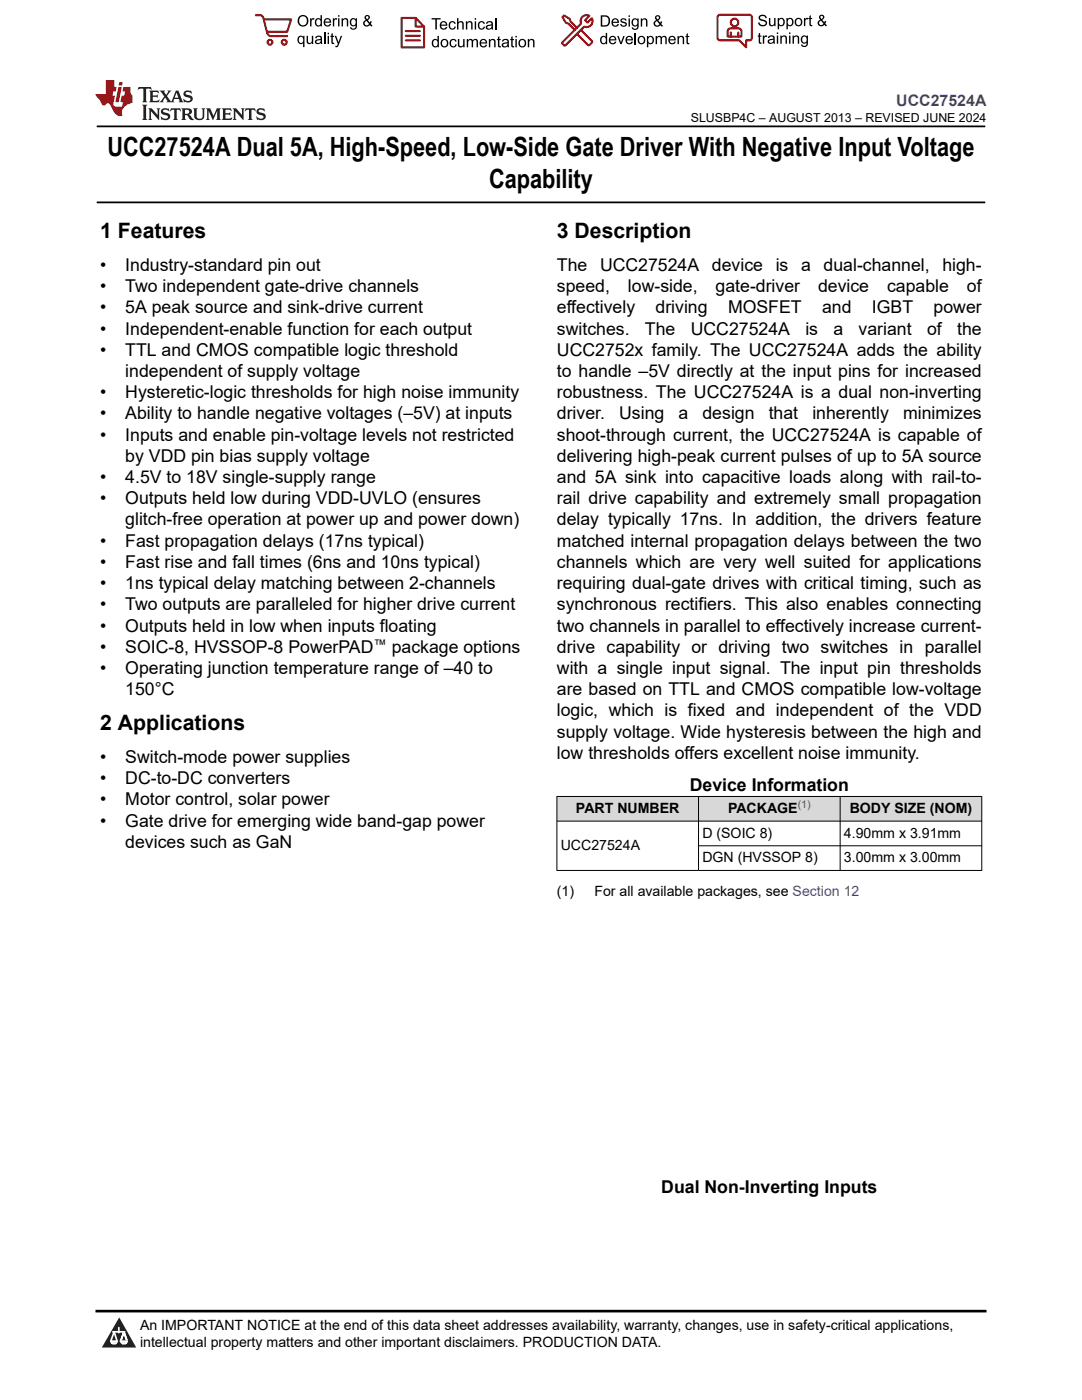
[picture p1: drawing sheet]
<svg xmlns="http://www.w3.org/2000/svg" width="216mm" height="279mm" viewBox="0 0 216 279" stroke-linecap="round" stroke-linejoin="round" font-family="sans-serif">
<defs><g id="words">
<g font-size="5.3">
<text x="21.4" y="31.2">UCC27524A Dual 5A, High-Speed, Low-Side Gate Driver With Negative Input Voltage</text>
<text x="97.6" y="37.5">Capability</text>
</g>
<g font-size="4.2">
<text x="20" y="47.5">1 Features</text>
<text x="111.1" y="47.5">3 Description</text>
<text x="20" y="145.7">2 Applications</text>
</g>
<g font-size="3.5">
<text x="20" y="54.1">•</text>
<text x="20" y="58.3">•</text>
<text x="25" y="54.1">Industry-standard pin out</text>
<text x="25" y="58.3">Two independent gate-drive channels</text>
<text x="111.1" y="54.1">The</text>
<text x="111.1" y="58.3">speed,</text>
<text x="119.7" y="54.1">UCC27524A</text>
<text x="125.3" y="58.3">low-side,</text>
<text x="142.1" y="54.1">device</text>
<text x="142.8" y="58.3">gate-driver</text>
<text x="154.8" y="54.1">is</text>
<text x="159.9" y="54.1">a</text>
<text x="163.2" y="58.3">device</text>
<text x="164.3" y="54.1">dual-channel,</text>
<text x="177" y="58.3">capable</text>
<text x="188" y="54.1">high-</text>
<text x="192.9" y="58.3">of</text>
<text x="20" y="62.5">•</text>
<text x="25" y="62.5">5A peak source and sink-drive current</text>
<text x="111.1" y="62.5">effectively</text>
<text x="130.8" y="62.5">driving</text>
<text x="145.3" y="62.5">MOSFET</text>
<text x="164" y="62.5">and</text>
<text x="174" y="62.5">IGBT</text>
<text x="186.3" y="62.5">power</text>
<text x="20" y="66.8">•</text>
<text x="20" y="71">•</text>
<text x="25" y="66.8">Independent-enable function for each output</text>
<text x="25" y="71">TTL and CMOS compatible logic threshold</text>
<text x="111.1" y="71">UCC2752x family. The UCC27524A adds the ability</text>
<text x="111.1" y="66.8">switches.</text>
<text x="128.7" y="66.8">The</text>
<text x="137.8" y="66.8">UCC27524A</text>
<text x="160.7" y="66.8">is</text>
<text x="166.3" y="66.8">a</text>
<text x="171.3" y="66.8">variant</text>
<text x="185" y="66.8">of</text>
<text x="191" y="66.8">the</text>
<text x="25" y="75.2">independent of supply voltage</text>
<text x="111.1" y="75.2">to handle –5V directly at the input pins for increased</text>
<text x="20" y="79.5">•</text>
<text x="20" y="83.7">•</text>
<text x="25" y="79.5">Hysteretic-logic thresholds for high noise immunity</text>
<text x="25" y="83.7">Ability to handle negative voltages (–5V) at inputs</text>
<text x="111.1" y="83.7">driver.</text>
<text x="111.1" y="79.5">robustness. The UCC27524A is a dual non-inverting</text>
<text x="123.6" y="83.7">Using</text>
<text x="135.4" y="83.7">a</text>
<text x="140.2" y="83.7">design</text>
<text x="153.4" y="83.7">that</text>
<text x="162.1" y="83.7">inherently</text>
<text x="180.2" y="83.7">minimizes</text>
<text x="20" y="87.9">•</text>
<text x="25" y="87.9">Inputs and enable pin-voltage levels not restricted</text>
<text x="111.1" y="87.9">shoot-through current, the UCC27524A is capable of</text>
<text x="25" y="92.2">by VDD pin bias supply voltage</text>
<text x="111.1" y="92.2">delivering high-peak current pulses of up to 5A source</text>
<text x="20" y="96.4">•</text>
<text x="20" y="100.6">•</text>
<text x="25" y="96.4">4.5V to 18V single-supply range</text>
<text x="25" y="100.6">Outputs held low during VDD-UVLO (ensures</text>
<text x="111.1" y="100.6">rail drive capability and extremely small propagation</text>
<text x="111.1" y="96.4">and 5A sink into capacitive loads along with rail-to-</text>
<text x="25" y="104.9">glitch-free operation at power up and power down)</text>
<text x="111.1" y="104.9">delay typically 17ns. In addition, the drivers feature</text>
<text x="20" y="109.1">•</text>
<text x="20" y="113.3">•</text>
<text x="25" y="109.1">Fast propagation delays (17ns typical)</text>
<text x="25" y="113.3">Fast rise and fall times (6ns and 10ns typical)</text>
<text x="111.1" y="113.3">channels which are very well suited for applications</text>
<text x="111.1" y="109.1">matched internal propagation delays between the two</text>
<text x="20" y="117.6">•</text>
<text x="25" y="117.6">1ns typical delay matching between 2-channels</text>
<text x="111.1" y="117.6">requiring dual-gate drives with critical timing, such as</text>
<text x="20" y="121.8">•</text>
<text x="25" y="121.8">Two outputs are paralleled for higher drive current</text>
<text x="111.1" y="121.8">synchronous rectifiers. This also enables connecting</text>
<text x="20" y="126">•</text>
<text x="20" y="130.3">•</text>
<text x="25" y="126">Outputs held in low when inputs floating</text>
<text x="25" y="130.3">SOIC-8, HVSSOP-8 PowerPAD</text>
<text x="78.2" y="130.3">package options</text>
<text x="111.1" y="126">two channels in parallel to effectively increase current-</text>
<text x="111.1" y="130.3">drive capability or driving two switches in parallel</text>
<text x="20" y="134.5">•</text>
<text x="25" y="134.5">Operating junction temperature range of –40 to</text>
<text x="111.1" y="134.5">with a single input signal. The input pin thresholds</text>
<text x="25" y="138.7">150°C</text>
<text x="111.1" y="138.7">are based on TTL and CMOS compatible low-voltage</text>
<text x="111.1" y="143">logic, which is fixed and independent of the VDD</text>
<text x="111.1" y="147.2">supply voltage. Wide hysteresis between the high and</text>
<text x="20" y="152.3">•</text>
<text x="25" y="152.3">Switch-mode power supplies</text>
<text x="111.1" y="151.4">low thresholds offers excellent noise immunity.</text>
<text x="20" y="156.5">•</text>
<text x="20" y="160.8">•</text>
<text x="25" y="156.5">DC-to-DC converters</text>
<text x="25" y="160.8">Motor control, solar power</text>
<text x="137.6" y="157.8">Device Information</text>
<text x="20" y="165">•</text>
<text x="25" y="165">Gate drive for emerging wide band-gap power</text>
<text x="25" y="169.2">devices such as GaN</text>
<text x="132" y="238.1">Dual Non-Inverting Inputs</text>
</g>
<text font-size="3.2" fill="#00f" x="178.9" y="21.1">UCC27524A</text>
<g font-size="2.8">
<text x="114.9" y="162.2">PART NUMBER</text>
<text x="140.2" y="167.1">D (SOIC 8)</text>
<text x="145.3" y="162.2">PACKAGE</text>
<text x="168.4" y="167.1">4.90mm x 3.91mm</text>
<text x="169.5" y="162.2">BODY SIZE (NOM)</text>
<text x="111.9" y="169.6">UCC27524A</text>
<text x="140.2" y="172.1">DGN (HVSSOP 8)</text>
<text x="168.4" y="172.1">3.00mm x 3.00mm</text>
<text x="111.1" y="178.9">(1)</text>
<text x="118.6" y="178.9">For all available packages, see Section 12</text>
<text x="27.9" y="265.5">An IMPORTANT NOTICE at the end of this data sheet addresses availability, warranty, changes, use in safety-critical applications,</text>
<text x="27.9" y="268.9">intellectual property matters and other important disclaimers. PRODUCTION DATA.</text>
</g>
<text font-size="2.6" x="74.5" y="129.4">™</text>
<text font-size="2.5" x="137.8" y="24.3">SLUSBP4C – AUGUST 2013 – REVISED JUNE 2024</text>
<text font-size="2.1" fill="#00f" x="159.2" y="161.3">(1)</text>
</g></defs>
<path d="M19.3 25.2h177.3M19.3 40.4h177.3" fill="none" stroke="#000" stroke-width=".35"/>
<g fill="#d8d8d8">
<path d="M111.1 159h84.8v4.9h-84.8z" fill-rule="evenodd"/>
<path d="M111.2 159h28.1v4.8h-28.1z" fill-rule="evenodd"/>
<path d="M139.4 159h28.2v4.8h-28.2z" fill-rule="evenodd"/>
<path d="M167.7 159h28.1v4.8h-28.1z" fill-rule="evenodd"/>
</g>
<path d="M111.1 159h84.9M111.1 158.9v14.9M139.4 158.9v14.9M167.6 158.9v14.9M195.9 158.9v14.9M111.1 163.9h84.9M111.1 173.7h84.9M139.4 168.8h56.6" fill="none" stroke="#000" stroke-width=".2"/>
<path d="M0 0h215.9v23.8h-215.9z" fill-rule="evenodd" fill="#fff"/>
<path d="M27.7 17.4l-.2 .6 .5-.3h.6v.1v2.2l-.2 .4h1l-.2-.4v-2.2v-.1h.5l.5 .3-.1-.6zM29.8 18.1l.2 .4v1.5l-.2 .4h1.9l.1-.6a1.08 1.08 0 0 1-1.3 .2v-.7h.6l.4 .2v-.6l-.4 .2h-.6v-.6l.2-.1a1 1 0 0 1 1 .2l-.1-.5zM31.8 18.1l1 1.1-1 1.2h.9l-.2-.2 .4-.7 .5 .7-.2 .2h1.6l-.2-.2 .1-.4h1l.1 .4-.1 .2h.9l-.2-.3-.8-2h-.5l-1 2.2-.8-1.1 .9-1.1h-.8l.2 .2-.5 .7-.3-.7 .1-.2zM35.2 18.5l.4 1h-.8zM36.8 18.2a.65 .65 0 0 0-.2 .7 .65 .65 0 0 0 .6 .5l.7 .2 .1 .2a.79 .79 0 0 1-.7 .4 .79 .79 0 0 1-.7-.5l.1 .7 .2-.1a.93 .93 0 0 0 1.1 .1 .93 .93 0 0 0 .4-1 1.46 1.46 0 0 0-1.2-.6l-.1-.3a1.09 1.09 0 0 1 1.2 .2l-.2-.6-.1 .1-.6-.2zM28.4 20.9l.2 .4v2.3l-.2 .3h1l-.2-.3v-2.3l.2-.4zM29.6 21.6l.2 .4v1.6l-.2 .3h.8l-.3-.3v-1.4l1.7 1.8v-2l.2-.4h-.8l.2 .2 .1 1.1-1.2-1.3zM32.3 21.8a.65 .65 0 0 0-.2 .7 .65 .65 0 0 0 .7 .4l.6 .2 .1 .2a.79 .79 0 0 1-.7 .4 .79 .79 0 0 1-.7-.5l.1 .7 .2-.1a.93 .93 0 0 0 1.1 .1 .93 .93 0 0 0 .4-.9 1.46 1.46 0 0 0-1.2-.6l-.1-.4a1.09 1.09 0 0 1 1.2 .2l-.2-.6-.1 .1-.6-.1zM34.1 21.6l-.1 .7a.63 .63 0 0 1 .7-.4l.1 1.7-.3 .3h1l-.2-.3v-1.7a.66 .66 0 0 1 .8 .4l-.1-.7zM36.2 21.6l.2 .4v1.6l-.2 .3h.9l-.2-.2v-.7h.5l.1 .2a.79 .79 0 0 0 1.2 .6l-1-.9a.61 .61 0 0 0 .6-.6 .61 .61 0 0 0-.5-.6zM36.9 21.9h.2a.47 .47 0 0 1 .5 .1 .47 .47 0 0 1 .1 .5l-.2 .2h-.6zM38.5 21.6l.2 .2a2.27 2.27 0 0 0 .4 2 1.04 1.04 0 0 0 1.7-.7v-1.3l.2-.2h-.8l.2 .4v1.1a.6 .6 0 0 1-.6 .6 .6 .6 0 0 1-.6-.6v-1.1l.3-.4zM41.1 21.6l.2 .4v1.6l-.2 .3h.7l-.2-.3v-1.5l.9 1.9 .8-1.9v1.5l-.2 .3h1l-.3-.3v-1.6l.3-.4h-.8l-.7 1.5-.7-1.5zM44.3 21.6l.2 .4v1.6l-.2 .3h1.9l.1-.5a1.09 1.09 0 0 1-1.3 .1v-.6h.6l.4 .1v-.6l-.4 .2h-.6v-.6l.2-.1a1.01 1.01 0 0 1 1 .3l-.1-.6zM46.4 21.6l.3 .4v1.6l-.3 .3h.8l-.2-.3v-1.4l1.6 1.8v-2l.2-.4h-.7l.2 .2v1.1l-1.2-1.3zM49 21.6l-.1 .7a.63 .63 0 0 1 .8-.4v1.7l-.3 .3h1l-.2-.3v-1.7a.66 .66 0 0 1 .8 .4l-.1-.7zM51.4 21.8a.65 .65 0 0 0-.2 .7 .65 .65 0 0 0 .6 .4l.6 .2 .2 .2a.79 .79 0 0 1-.8 .4 .79 .79 0 0 1-.6-.5l.1 .7 .2-.1a.93 .93 0 0 0 1 .1 .93 .93 0 0 0 .5-.9 1.46 1.46 0 0 0-1.3-.6l-.1-.4a1.09 1.09 0 0 1 1.3 .2l-.2-.6-.2 .1-.5-.1z" fill="#231f20"/>
<path d="M21.1 16v2.8h-2.1l.1 .3 .9 1a.95 .95 0 0 0 .9 .9 .59 .59 0 0 1 .6-.4 .59 .59 0 0 1 .5 .4l.4 .8a1.59 1.59 0 0 0 2.1 1.3 1.61 1.61 0 0 1 1-2.2l1-.4-.1-1.5a1.59 1.59 0 0 1-.4-1.6h-1.4l-.2 .9h.5l-.1 .8h-.5l-.2 1v.2l.4 .1-.2 .9h-.6a.73 .73 0 0 1-1.1-.7l.3-1.5h-.5l.2-.8h.5l.2-.9h-.5v-1.4zM23.6 17.4l-.6 3h.7l.6-3zM23.8 16.4l-.1 .7h.7l.1-.7z" fill="#ed1c24"/>
<g fill="#000">
<path d="M59.4 4.2a1.12 1.12 0 0 1 2.2 0 1.12 1.12 0 0 1-2.2 0zM59.9 3.5a.89 .89 0 0 0-.1 1.1 .89 .89 0 0 0 1.1 .4 .88 .88 0 0 0 .3-1.3 .88 .88 0 0 0-1.3-.2z" fill-rule="evenodd"/>
<path d="M59.5 7.3l.5-.2 .5 .3v-.3h.3v2.3h-.3v-.8a.74 .74 0 0 1-1 0 .74 .74 0 0 1-.1-1zM59.8 7.5a.57 .57 0 0 0-.2 .7 .57 .57 0 0 0 .8 .2 .57 .57 0 0 0 .1-.7 .57 .57 0 0 0-.7-.2z" fill-rule="evenodd"/>
<path d="M61.9 3.6h.2v.3l.2-.2 .3-.1 .2 .1-.1 .3a.36 .36 0 0 0-.5 0 .36 .36 0 0 0 0 .4v.9h-.3z" fill-rule="evenodd"/>
<path d="M61.2 7.1h.3v.9a.41 .41 0 0 0 .4 .6 .41 .41 0 0 0 .3-.6v-.9h.3v1.7h-.2v-.3a.58 .58 0 0 1-.7 .3 .58 .58 0 0 1-.4-.6z" fill-rule="evenodd"/>
<path d="M63 3.8l.5-.2 .5 .2v-.8h.2v2.3h-.2v-.2a.75 .75 0 0 1-1-.1 .75 .75 0 0 1-.1-1zM63.2 4a.57 .57 0 0 0-.1 .7 .57 .57 0 0 0 .8 .2 .57 .57 0 0 0 .1-.7 .57 .57 0 0 0-.8-.2z" fill-rule="evenodd"/>
<path d="M63 7.3a.74 .74 0 0 1 1-.1 .74 .74 0 0 1 .3 .9v.7h-.3v-.2a.57 .57 0 0 1-.8 .2 .57 .57 0 0 1-.2-.8l1-.3a.41 .41 0 0 0-.4-.4 .41 .41 0 0 0-.4 .4l-.3-.1zM63.2 8.2a.35 .35 0 0 0 .2 .5 .35 .35 0 0 0 .5-.3l.1-.4z" fill-rule="evenodd"/>
<path d="M65.4 6.5h.3v.3h-.3zM65.4 7.1h.3v1.7h-.3z" fill-rule="evenodd"/>
<path d="M64.8 3.8a.76 .76 0 0 1 .9-.1 .76 .76 0 0 1 .4 .8h-1.2a.47 .47 0 0 0 .3 .6 .47 .47 0 0 0 .6-.4l.3 .1a.82 .82 0 0 1-1.3 .3 .82 .82 0 0 1 0-1.3zM65 4l-.1 .3h.9l-.3-.4z" fill-rule="evenodd"/>
<path d="M66.4 3.6h.3v.3l.1-.2 .4-.1 .1 .1-.1 .3a.36 .36 0 0 0-.4 0 .36 .36 0 0 0-.1 .4v.9h-.3z" fill-rule="evenodd"/>
<path d="M66.1 6.7l.3-.1v.5h.3v.3h-.3v.9l.1 .2h.2v.3a.41 .41 0 0 1-.4-.1 .41 .41 0 0 1-.2-.4v-.9h-.2v-.3h.2z" fill-rule="evenodd"/>
<path d="M66.8 7.1h.3l.4 1.4 .5-1.4h.3l-.6 1.7a.57 .57 0 0 1-.8 .6v-.3a.37 .37 0 0 0 .5-.3z" fill-rule="evenodd"/>
<path d="M67.5 3h.2v.3h-.2zM67.5 3.6h.2v1.7h-.2z" fill-rule="evenodd"/>
<path d="M68.2 3.6h.2v.3a.58 .58 0 0 1 .7-.3 .58 .58 0 0 1 .4 .7v1h-.3v-1a.4 .4 0 0 0-.4-.5 .4 .4 0 0 0-.4 .6v.9h-.2z" fill-rule="evenodd"/>
<path d="M70 3.8l.5-.2 .5 .2v-.2h.2v1.5a.71 .71 0 0 1-.5 .8 .71 .71 0 0 1-.8-.5h.2a.46 .46 0 0 0 .6 .3 .46 .46 0 0 0 .3-.6 .78 .78 0 0 1-1.1-.2 .78 .78 0 0 1 .1-1.1zM70.2 4a.53 .53 0 0 0-.1 .8 .53 .53 0 0 0 .8 0 .54 .54 0 0 0 0-.7 .54 .54 0 0 0-.7-.1z" fill-rule="evenodd"/>
<path d="M72.9 3.1a.53 .53 0 0 1 .8 .1 .53 .53 0 0 1-.3 .8l.4 .5 .1-.3 .3 .1-.2 .5 .3 .3-.2 .2-.3-.3a.71 .71 0 0 1-1.2 .1 .71 .71 0 0 1 .4-1.1l-.3-.5zM73 3.5a.3 .3 0 0 0 .6 0 .3 .3 0 0 0-.6 0zM72.9 4.3a.45 .45 0 0 0 0 .7 .45 .45 0 0 0 .7-.2l-.5-.6z" fill-rule="evenodd"/>
<path d="M86.1 3.6h1.8v.3h-.7v2h-.3v-2h-.8z" fill-rule="evenodd"/>
<path d="M86.3 8l.5-.2 .5 .2v-.8h.3v2.2h-.3v-.2a.76 .76 0 0 1-1 0 .76 .76 0 0 1-.1-1zM86.6 8.1a.58 .58 0 0 0-.2 .8 .58 .58 0 0 0 .8 .2 .58 .58 0 0 0 .1-.8 .58 .58 0 0 0-.7-.2z" fill-rule="evenodd"/>
<path d="M88.2 7.9a.81 .81 0 0 1 1.1 .2 .81 .81 0 0 1-.2 1.1 .81 .81 0 0 1-1.1-.1l-.1-.8zM88.3 8.1a.57 .57 0 0 0 0 .9 .57 .57 0 0 0 .8 0 .57 .57 0 0 0 0-.8 .57 .57 0 0 0-.8-.1z" fill-rule="evenodd"/>
<path d="M88 4.4a.77 .77 0 0 1 .9-.1 .77 .77 0 0 1 .4 .8h-1.3a.48 .48 0 0 0 .4 .6 .48 .48 0 0 0 .6-.3h.3a.83 .83 0 0 1-1.3 .4 .83 .83 0 0 1 0-1.4zM88.2 4.6l-.2 .3h1l-.3-.4z" fill-rule="evenodd"/>
<path d="M89.7 4.4a.7 .7 0 0 1 1.2 .3l-.2 .1a.45 .45 0 0 0-.6-.3 .45 .45 0 0 0-.3 .6 .45 .45 0 0 0 .3 .6 .45 .45 0 0 0 .6-.4h.3a.76 .76 0 0 1-1.1 .6 .76 .76 0 0 1-.3-1.1z" fill-rule="evenodd"/>
<path d="M89.9 8a.7 .7 0 0 1 1.2 .3h-.3a.45 .45 0 0 0-.5-.3 .45 .45 0 0 0-.3 .6 .45 .45 0 0 0 .3 .6 .45 .45 0 0 0 .6-.4l.2 .1a.76 .76 0 0 1-1 .5 .76 .76 0 0 1-.4-1.1z" fill-rule="evenodd"/>
<path d="M91.2 3.6h.3v.8a.59 .59 0 0 1 .7-.2 .59 .59 0 0 1 .3 .7v1h-.2v-1a.4 .4 0 0 0-.5-.4 .4 .4 0 0 0-.3 .5v.9h-.3z" fill-rule="evenodd"/>
<path d="M91.4 7.8h.2v.9a.41 .41 0 0 0 .5 .5 .41 .41 0 0 0 .3-.5v-.9h.3v1.6h-.3v-.2a.58 .58 0 0 1-.7 .3 .58 .58 0 0 1-.3-.7z" fill-rule="evenodd"/>
<path d="M93 4.2h.2v.3a.59 .59 0 0 1 .7-.3 .59 .59 0 0 1 .4 .7v1h-.3v-1a.41 .41 0 0 0-.4-.5 .41 .41 0 0 0-.4 .6v.9h-.2z" fill-rule="evenodd"/>
<path d="M93.1 7.8h.3v.2a.56 .56 0 0 1 1 0 .54 .54 0 0 1 .6-.2 .54 .54 0 0 1 .4 .5v1.1h-.3v-1a.34 .34 0 0 0-.3-.4 .34 .34 0 0 0-.4 .3v1.1h-.3v-1a.38 .38 0 0 0-.5-.4 .38 .38 0 0 0-.2 .6v.8h-.3z" fill-rule="evenodd"/>
<path d="M94.7 3.6h.3v.3h-.3zM94.7 4.2h.3v1.7h-.3z" fill-rule="evenodd"/>
<path d="M95.5 4.4a.7 .7 0 0 1 1.3 .3l-.3 .1a.45 .45 0 0 0-.6-.3 .45 .45 0 0 0-.3 .6 .45 .45 0 0 0 .3 .6 .45 .45 0 0 0 .6-.4h.3a.76 .76 0 0 1-1.1 .6 .76 .76 0 0 1-.3-1.1z" fill-rule="evenodd"/>
<path d="M95.9 8a.77 .77 0 0 1 .9-.2 .77 .77 0 0 1 .4 .9h-1.2a.48 .48 0 0 0 .3 .5 .48 .48 0 0 0 .6-.3h.3a.83 .83 0 0 1-1.3 .4 .83 .83 0 0 1 0-1.3zM96.1 8.1l-.1 .4h.9l-.2-.5z" fill-rule="evenodd"/>
<path d="M97.5 7.8h.3v.2a.59 .59 0 0 1 .7-.2 .59 .59 0 0 1 .4 .6v1h-.3v-1a.41 .41 0 0 0-.5-.4 .41 .41 0 0 0-.3 .5v.9h-.3z" fill-rule="evenodd"/>
<path d="M97.1 4.4a.74 .74 0 0 1 1-.1 .74 .74 0 0 1 .3 .9v.7h-.3v-.2a.59 .59 0 0 1-.8 .2 .59 .59 0 0 1-.3-.8l1.1-.3a.42 .42 0 0 0-.4-.4 .42 .42 0 0 0-.5 .4l-.2-.1zM97.3 5.3a.36 .36 0 0 0 .2 .5 .36 .36 0 0 0 .5-.2l.1-.5z" fill-rule="evenodd"/>
<path d="M99.4 7.4l.2-.2v.6h.3v.2h-.3v1l.1 .2h.2l.1 .2a.41 .41 0 0 1-.5 0 .41 .41 0 0 1-.1-.4v-1h-.2v-.2h.2z" fill-rule="evenodd"/>
<path d="M100.3 8a.74 .74 0 0 1 .9-.2 .74 .74 0 0 1 .3 .9l.1 .7h-.3v-.2a.59 .59 0 0 1-.8 .3 .59 .59 0 0 1-.3-.8l1-.3a.42 .42 0 0 0-.3-.4 .42 .42 0 0 0-.5 .3h-.3zM100.5 8.8a.36 .36 0 0 0 .1 .5 .36 .36 0 0 0 .5-.2l.2-.5z" fill-rule="evenodd"/>
<path d="M102 7.4l.3-.2v.6h.3v.2h-.3v1l.1 .2h.2v.2a.41 .41 0 0 1-.5 0 .41 .41 0 0 1-.1-.4v-1h-.2v-.2h.2z" fill-rule="evenodd"/>
<path d="M102.8 7.2h.3v.3h-.3zM102.8 7.8h.3v1.6h-.3z" fill-rule="evenodd"/>
<path d="M103.7 7.9a.81 .81 0 0 1 1.1 .2 .81 .81 0 0 1-.1 1.1 .81 .81 0 0 1-1.2-.1v-.8zM103.9 8.1a.57 .57 0 0 0-.1 .9 .57 .57 0 0 0 .8 0 .57 .57 0 0 0 0-.8 .57 .57 0 0 0-.7-.1z" fill-rule="evenodd"/>
<path d="M105.3 7.8h.3v.2a.59 .59 0 0 1 .7-.2 .59 .59 0 0 1 .4 .6v1h-.3v-1a.41 .41 0 0 0-.5-.4 .41 .41 0 0 0-.3 .5v.9h-.3z" fill-rule="evenodd"/>
<path d="M119.9 3.1h.7a1.12 1.12 0 0 1 1.1 1.1 1.12 1.12 0 0 1-1 1.1h-.8zM120.2 3.3v1.7h.4a.86 .86 0 0 0 .8-.8 .86 .86 0 0 0-.8-.9z" fill-rule="evenodd"/>
<path d="M119.9 7.4l.5-.3 .5 .3v-.8h.2v2.2h-.2v-.2a.75 .75 0 0 1-1 0 .75 .75 0 0 1-.1-1zM120.1 7.5a.57 .57 0 0 0-.1 .8 .57 .57 0 0 0 .8 .2 .57 .57 0 0 0 .1-.8 .57 .57 0 0 0-.8-.2z" fill-rule="evenodd"/>
<path d="M121.7 7.4a.76 .76 0 0 1 .9-.2 .76 .76 0 0 1 .4 .9h-1.2a.47 .47 0 0 0 .3 .5 .47 .47 0 0 0 .6-.3h.3a.82 .82 0 0 1-1.3 .4 .82 .82 0 0 1 0-1.3zM121.9 7.5l-.1 .3h.9l-.3-.4z" fill-rule="evenodd"/>
<path d="M122.2 3.9a.76 .76 0 0 1 .9-.2 .76 .76 0 0 1 .4 .9h-1.2a.47 .47 0 0 0 .4 .5 .47 .47 0 0 0 .5-.3h.3a.82 .82 0 0 1-1.3 .4 .82 .82 0 0 1 0-1.3zM122.5 4l-.2 .3h.9l-.2-.4z" fill-rule="evenodd"/>
<path d="M123.9 3.8a.71 .71 0 0 1 1.1 .3h-.2a.32 .32 0 0 0-.4-.3 .32 .32 0 0 0-.3 .4h.1a.75 .75 0 0 1 .9 .8 .72 .72 0 0 1-.7 .3 .72 .72 0 0 1-.7-.5h.3a.36 .36 0 0 0 .4 .4 .36 .36 0 0 0 .3-.5 .8 .8 0 0 1-.9-.7z" fill-rule="evenodd"/>
<path d="M123.2 7.2h.3l.4 1.3 .5-1.3h.3l-.7 1.6h-.2z" fill-rule="evenodd"/>
<path d="M125.4 3.1h.3v.3h-.3zM125.4 3.7h.3v1.6h-.3z" fill-rule="evenodd"/>
<path d="M125 7.4a.76 .76 0 0 1 .9-.2 .76 .76 0 0 1 .4 .9h-1.2a.47 .47 0 0 0 .3 .5 .47 .47 0 0 0 .6-.3h.3a.82 .82 0 0 1-1.3 .4 .82 .82 0 0 1 0-1.3zM125.2 7.5l-.1 .3h.9l-.2-.4z" fill-rule="evenodd"/>
<path d="M126.2 3.9l.5-.3 .5 .3v-.2h.2v1.4a.71 .71 0 0 1-.5 .8 .71 .71 0 0 1-.8-.5l.2 .1a.46 .46 0 0 0 .6 .2 .46 .46 0 0 0 .3-.6 .78 .78 0 0 1-1.1-.1 .78 .78 0 0 1 .1-1.1zM126.4 4a.53 .53 0 0 0-.1 .8 .53 .53 0 0 0 .8 0 .54 .54 0 0 0 0-.7 .54 .54 0 0 0-.7-.1z" fill-rule="evenodd"/>
<path d="M127.5 7.3a.8 .8 0 0 1 1.1 .2 .8 .8 0 0 1-.1 1.1 .8 .8 0 0 1-1.2-.1v-.8zM127.7 7.5a.56 .56 0 0 0-.1 .9 .56 .56 0 0 0 .8-.1 .56 .56 0 0 0 0-.7 .56 .56 0 0 0-.7-.1z" fill-rule="evenodd"/>
<path d="M127.9 3.7h.2v.2a.58 .58 0 0 1 .7-.2 .58 .58 0 0 1 .4 .6v1h-.3v-1a.4 .4 0 0 0-.4-.4 .4 .4 0 0 0-.4 .5v.9h-.2z" fill-rule="evenodd"/>
<path d="M129.1 7.2h.2v.2a.72 .72 0 0 1 1-.1 .72 .72 0 0 1 .2 1 .64 .64 0 0 1-.5 .5 .64 .64 0 0 1-.6-.2v.8h-.3zM129.5 7.5a.56 .56 0 0 0-.2 .8 .56 .56 0 0 0 .8 .2 .56 .56 0 0 0 .1-.8 .56 .56 0 0 0-.7-.2z" fill-rule="evenodd"/>
<path d="M130.8 7.2h.3v.2a.55 .55 0 0 1 .9 0 .53 .53 0 0 1 .6-.3 .53 .53 0 0 1 .4 .6v1.1h-.2v-1a.34 .34 0 0 0-.3-.4 .34 .34 0 0 0-.4 .3v1.1h-.3v-1a.37 .37 0 0 0-.5-.4 .37 .37 0 0 0-.2 .6v.8h-.3z" fill-rule="evenodd"/>
<path d="M130.8 3.2a.53 .53 0 0 1 .9 .1 .53 .53 0 0 1-.4 .8l.4 .5 .2-.4 .2 .1-.2 .5 .4 .3-.2 .3-.3-.4a.71 .71 0 0 1-1.2 .1 .71 .71 0 0 1 .3-1.1l-.2-.5zM130.9 3.6a.3 .3 0 0 0 .6 0 .3 .3 0 0 0-.6 0zM130.9 4.3a.45 .45 0 0 0 0 .7 .45 .45 0 0 0 .7-.2l-.5-.6z" fill-rule="evenodd"/>
<path d="M133.6 7.4a.76 .76 0 0 1 .9-.2 .76 .76 0 0 1 .3 .9h-1.2a.47 .47 0 0 0 .4 .5 .47 .47 0 0 0 .6-.3h.2a.82 .82 0 0 1-1.2 .4 .82 .82 0 0 1 0-1.3zM133.8 7.5l-.2 .3h1l-.3-.4z" fill-rule="evenodd"/>
<path d="M135.2 7.2h.2v.2a.58 .58 0 0 1 .7-.2 .58 .58 0 0 1 .4 .6v1h-.3v-1a.4 .4 0 0 0-.4-.4 .4 .4 0 0 0-.3 .5v.9h-.3z" fill-rule="evenodd"/>
<path d="M137 6.8l.3-.2v.6h.2v.2h-.2v1v.2h.2l.1 .2a.41 .41 0 0 1-.5 0 .41 .41 0 0 1-.1-.5v-.9h-.2v-.2h.2z" fill-rule="evenodd"/>
<path d="M151.6 3.1a.88 .88 0 0 1 1.4 .5h-.3a.49 .49 0 0 0-.5-.5 .49 .49 0 0 0-.5 .6l.1 .1a1.06 1.06 0 0 1 1.2 1 .95 .95 0 0 1-.9 .4 .95 .95 0 0 1-.8-.7h.3a.58 .58 0 0 0 .6 .5 .58 .58 0 0 0 .5-.6l-.2-.1a.95 .95 0 0 1-1.1-.9z" fill-rule="evenodd"/>
<path d="M151.4 6.7l.3-.2v.6h.2v.2h-.2v1v.2h.2l.1 .2a.41 .41 0 0 1-.5 0 .41 .41 0 0 1-.1-.5v-.9h-.2v-.2h.2z" fill-rule="evenodd"/>
<path d="M152.2 7.1h.3v.2l.1-.2h.4h.1l-.1 .3a.36 .36 0 0 0-.4 0 .36 .36 0 0 0-.1 .5v.8h-.3z" fill-rule="evenodd"/>
<path d="M153.3 7.3a.74 .74 0 0 1 1-.2 .74 .74 0 0 1 .3 .9l.1 .7h-.3l-.1-.2a.57 .57 0 0 1-.8 .3 .57 .57 0 0 1-.1-.9l.9-.2a.41 .41 0 0 0-.4-.4 .41 .41 0 0 0-.4 .3h-.3zM153.5 8.1a.35 .35 0 0 0 .2 .5 .35 .35 0 0 0 .5-.2l.1-.5z" fill-rule="evenodd"/>
<path d="M153.4 3.6h.3v.9a.41 .41 0 0 0 .4 .5 .41 .41 0 0 0 .4-.5v-.9h.2v1.6h-.2v-.2a.58 .58 0 0 1-.7 .2 .58 .58 0 0 1-.4-.6z" fill-rule="evenodd"/>
<path d="M155 6.5h.3v.3h-.3zM155 7.1h.3v1.6h-.3z" fill-rule="evenodd"/>
<path d="M155.2 3.6h.2v.2a.72 .72 0 0 1 1-.1 .72 .72 0 0 1 .2 1 .64 .64 0 0 1-.5 .5 .64 .64 0 0 1-.6-.2v.8h-.3zM155.6 3.9a.56 .56 0 0 0-.2 .8 .56 .56 0 0 0 .8 .2 .56 .56 0 0 0 .1-.8 .56 .56 0 0 0-.7-.2z" fill-rule="evenodd"/>
<path d="M155.7 7.1h.3v.2a.58 .58 0 0 1 .7-.2 .58 .58 0 0 1 .3 .6v1h-.3v-1a.4 .4 0 0 0-.4-.4 .4 .4 0 0 0-.3 .5v.9h-.3z" fill-rule="evenodd"/>
<path d="M156.9 3.6h.3v.2a.72 .72 0 0 1 .9-.1 .72 .72 0 0 1 .2 1 .64 .64 0 0 1-.4 .5 .64 .64 0 0 1-.7-.2v.8h-.3zM157.3 3.9a.56 .56 0 0 0-.1 .8 .56 .56 0 0 0 .7 .2 .56 .56 0 0 0 .2-.8 .56 .56 0 0 0-.8-.2z" fill-rule="evenodd"/>
<path d="M157.4 6.5h.3v.3h-.3zM157.4 7.1h.3v1.6h-.3z" fill-rule="evenodd"/>
<path d="M158.1 7.1h.3v.2a.58 .58 0 0 1 .7-.2 .58 .58 0 0 1 .4 .6v1h-.3v-1a.4 .4 0 0 0-.5-.4 .4 .4 0 0 0-.3 .5v.9h-.3z" fill-rule="evenodd"/>
<path d="M158.8 3.7a.8 .8 0 0 1 1.1 .2 .8 .8 0 0 1-.1 1.1 .8 .8 0 0 1-1.1-.1l-.1-.8zM159 3.9a.56 .56 0 0 0-.1 .9 .56 .56 0 0 0 .9 0 .56 .56 0 0 0-.1-.8 .56 .56 0 0 0-.7-.1z" fill-rule="evenodd"/>
<path d="M160 7.3l.5-.2 .5 .2v-.2h.2v1.4a.71 .71 0 0 1-.5 .9 .71 .71 0 0 1-.9-.5h.3a.46 .46 0 0 0 .6 .2 .46 .46 0 0 0 .2-.6 .78 .78 0 0 1-1-.1 .78 .78 0 0 1 .1-1.1zM160.2 7.4a.53 .53 0 0 0-.1 .8 .53 .53 0 0 0 .8 0 .54 .54 0 0 0 0-.7 .54 .54 0 0 0-.7-.1z" fill-rule="evenodd"/>
<path d="M160.4 3.6h.3v.2l.1-.2h.4h.1l-.1 .3a.36 .36 0 0 0-.4 0 .36 .36 0 0 0-.1 .5v.8h-.3z" fill-rule="evenodd"/>
<path d="M161.5 3.2l.3-.2v.6h.3v.2h-.3v1v.2h.3v.2a.41 .41 0 0 1-.5 0 .41 .41 0 0 1-.1-.5v-.9h-.2v-.2h.2z" fill-rule="evenodd"/>
<path d="M163.6 3.1a.53 .53 0 0 1 .8 .1 .53 .53 0 0 1-.3 .8l.4 .5 .1-.3h.3l-.2 .5 .3 .3-.2 .3-.3-.3a.71 .71 0 0 1-1.2 .1 .71 .71 0 0 1 .4-1.2l-.3-.5zM163.7 3.5a.3 .3 0 0 0 .5 0 .3 .3 0 0 0-.5 0zM163.6 4.2a.45 .45 0 0 0 0 .8 .45 .45 0 0 0 .7-.3l-.5-.6z" fill-rule="evenodd"/>
</g>
<path d="M64.8 6.5v2.3M98.9 3.6v2.3M126.8 6.6v2.2" fill="none" stroke="#000" stroke-width=".28"/>
<g fill="none" stroke="#de0000" stroke-width=".42">
<path d="M51.1 3l1 .1a1.4 1.4 0 0 1 .6 1.2l.7 2.5a.95 .95 0 0 0 1.1 .4h2.8M52.7 3.9h5.4l-.8 2.4h-4M80.1 3.6h2.8v1.7h1.7v4.2h-4.5zM81 7.1h2.8M81 6.2h2.8M81 8.1h2.8M82.9 3.6l1.7 1.7M115.1 5.5l-1.3-1.2-.1-.5-1.2-.7-.3 .3 .7 1.1 .5 .2 1.3 1.3M115.9 6l2.2 2.2v.3l-.5 .5h-.3l-2.2-2.2zM115.9 6l.7-.7a1.19 1.19 0 0 0 1.3-.3 1.19 1.19 0 0 0 .2-1.4l-.9 .9-.4-.5 .8-.8a1.19 1.19 0 0 0-1.4 .1 1.19 1.19 0 0 0-.2 1.4l-3.8 3.7v.3l.3 .3h.3l2.3-2.2M143.2 3.2l.4-.2h6l.4 .2v4.4l-.2 .4-.9 .1v1.3l-1.4-1.3h-3.9l-.4-.3zM145.4 5.8l.4-.1h1.6a.61 .61 0 0 1 .6 .6v1h-2.8v-1z"/>
<path d="M145.8 6.5v.8M147.3 6.5v.8"/>
<circle cx="53.9" cy="8.4" r=".49"/>
<circle cx="56.7" cy="8.4" r=".49"/>
<circle cx="146.6" cy="4.5" r=".75"/>
</g>
<path d="M0 261.4h215.9v18h-215.9z" fill-rule="evenodd" fill="#fff"/>
<path d="M23.8 262.9l3.4 6h-6.9z" fill="#231f20"/>
<path d="M22.1 267.7h1.3l-.4 .5h-.3a.55 .55 0 0 1-.6-.5z" fill-rule="evenodd" fill="#fff"/>
<path d="M22.1 267.7h1.3l-.4 .5h-.3a.55 .55 0 0 1-.6-.5z" fill="none" stroke="#231f20" stroke-width=".34"/>
<path d="M22.1 267.7h1.3l-.4 .5h-.5zM22.6 265.8h.1M22.6 265.8h2.3zM23.7 265.9h.1M23.7 264.9v1zM24 267.7h.1" fill="none" stroke="#fff" stroke-width=".34"/>
<path d="M24.7 265.8l-.7 1.9z" fill="#fff"/>
<path d="M24.7 265.8l-.7 1.9z" fill="none" stroke="#fff" stroke-width=".34"/>
<path d="M24.7 265.8l.7 1.9z" fill="#fff"/>
<path d="M22.8 265.8l-.7 1.9zM22.8 265.8l.6 1.9zM24.7 265.8l.7 1.9zM25.3 267.7h.1" fill="none" stroke="#fff" stroke-width=".34"/>
<path d="M24.1 267.7h1.3a.65 .65 0 0 1-.6 .5 .65 .65 0 0 1-.7-.5z" fill-rule="evenodd" fill="#fff"/>
<path d="M24.1 267.7h1.3a.65 .65 0 0 1-.6 .5 .65 .65 0 0 1-.7-.5z" fill="none" stroke="#231f20" stroke-width=".34"/>
<path d="M24 267.7h.1M24.1 267.7h1.3l-.4 .5h-.5z" fill="none" stroke="#fff" stroke-width=".34"/>
<path d="M19 261.7h177.8" fill="none" stroke="#000" stroke-width=".53"/>
<use href="#words"/>
</svg>
